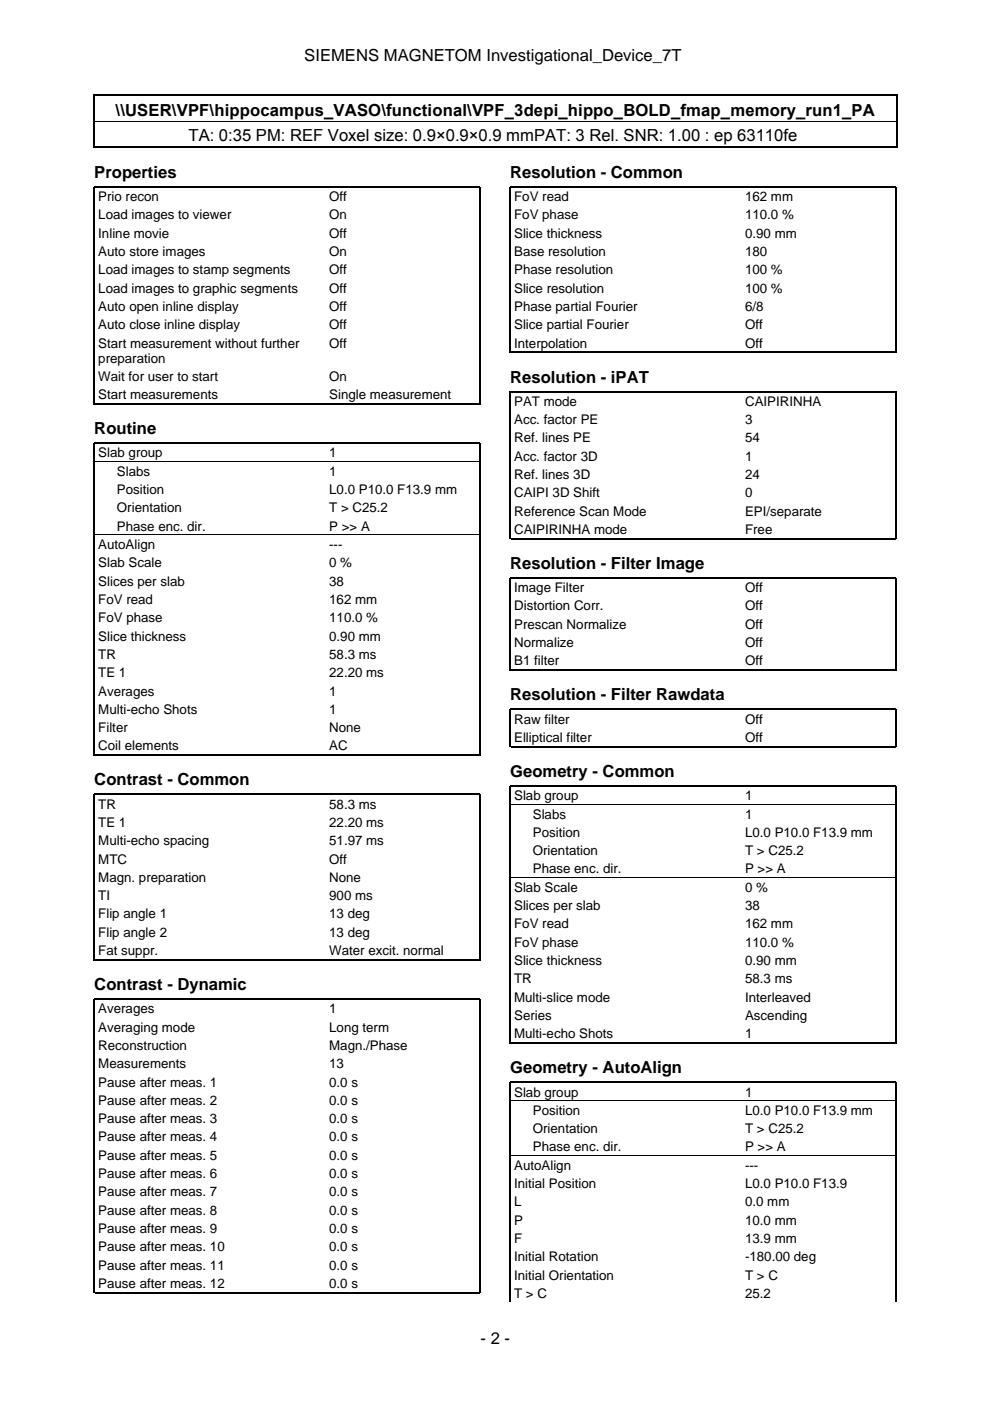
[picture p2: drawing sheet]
<svg xmlns="http://www.w3.org/2000/svg" width="210mm" height="297mm" viewBox="0 0 210 297" stroke-linecap="round" stroke-linejoin="round" font-family="sans-serif">
<defs><g id="words">
<g font-size="3.5">
<text x="64.5" y="12.9">SIEMENS MAGNETOM Investigational_Device_7T</text>
<text x="24.5" y="24.6">\\USER\VPF\hippocampus_VASO\functional\VPF_3depi_hippo_BOLD_fmap_memory_run1_PA</text>
<text x="40" y="29.9">TA: 0:35 PM: REF Voxel size: 0.9×0.9×0.9 mmPAT: 3 Rel. SNR: 1.00 : ep 63110fe</text>
<text x="20" y="37.7">Properties</text>
<text x="108.2" y="37.7">Resolution - Common</text>
<text x="108.2" y="81.1">Resolution - iPAT</text>
<text x="20" y="92">Routine</text>
<text x="108.2" y="120.6">Resolution - Filter Image</text>
<text x="108.2" y="148.5">Resolution - Filter Rawdata</text>
<text x="20" y="166.5">Contrast - Common</text>
<text x="108.2" y="164.7">Geometry - Common</text>
<text x="20" y="209.9">Contrast - Dynamic</text>
<text x="108.2" y="227.5">Geometry - AutoAlign</text>
<text x="101.9" y="284.9">- 2 -</text>
</g>
<g font-size="2.8">
<text x="20.8" y="42.6">Prio recon</text>
<text x="20.8" y="46.5">Load images to viewer</text>
<text x="69.8" y="42.6">Off</text>
<text x="69.8" y="46.5">On</text>
<text x="109" y="42.6">FoV read</text>
<text x="109" y="46.5">FoV phase</text>
<text x="158" y="42.6">162 mm</text>
<text x="158" y="46.5">110.0 %</text>
<text x="20.8" y="50.4">Inline movie</text>
<text x="69.8" y="50.4">Off</text>
<text x="109" y="50.4">Slice thickness</text>
<text x="158" y="50.4">0.90 mm</text>
<text x="20.8" y="54.3">Auto store images</text>
<text x="20.8" y="58.2">Load images to stamp segments</text>
<text x="69.8" y="54.3">On</text>
<text x="69.8" y="58.2">Off</text>
<text x="109" y="54.3">Base resolution</text>
<text x="109" y="58.2">Phase resolution</text>
<text x="158" y="54.3">180</text>
<text x="158" y="58.2">100 %</text>
<text x="20.8" y="62.1">Load images to graphic segments</text>
<text x="20.8" y="65.9">Auto open inline display</text>
<text x="69.8" y="62.1">Off</text>
<text x="69.8" y="65.9">Off</text>
<text x="109" y="62.1">Slice resolution</text>
<text x="109" y="65.9">Phase partial Fourier</text>
<text x="158" y="62.1">100 %</text>
<text x="158" y="65.9">6/8</text>
<text x="20.8" y="69.8">Auto close inline display</text>
<text x="69.8" y="69.8">Off</text>
<text x="109" y="69.8">Slice partial Fourier</text>
<text x="158" y="69.8">Off</text>
<text x="20.8" y="73.7">Start measurement without further</text>
<text x="20.8" y="76.9">preparation</text>
<text x="69.8" y="73.7">Off</text>
<text x="109" y="73.7">Interpolation</text>
<text x="158" y="73.7">Off</text>
<text x="20.8" y="80.7">Wait for user to start</text>
<text x="69.8" y="80.7">On</text>
<text x="20.8" y="84.6">Start measurements</text>
<text x="69.8" y="84.6">Single measurement</text>
<text x="109" y="86">PAT mode</text>
<text x="109" y="89.9">Acc. factor PE</text>
<text x="158" y="86">CAIPIRINHA</text>
<text x="158" y="89.9">3</text>
<text x="109" y="93.8">Ref. lines PE</text>
<text x="158" y="93.8">54</text>
<text x="20.8" y="97">Slab group</text>
<text x="24.8" y="100.9">Slabs</text>
<text x="69.8" y="97">1</text>
<text x="69.8" y="100.9">1</text>
<text x="109" y="97.7">Acc. factor 3D</text>
<text x="109" y="101.6">Ref. lines 3D</text>
<text x="158" y="97.7">1</text>
<text x="158" y="101.6">24</text>
<text x="24.8" y="104.8">Position</text>
<text x="69.8" y="104.8">L0.0 P10.0 F13.9 mm</text>
<text x="109" y="105.4">CAIPI 3D Shift</text>
<text x="158" y="105.4">0</text>
<text x="24.8" y="108.6">Orientation</text>
<text x="24.8" y="112.5">Phase enc. dir.</text>
<text x="69.8" y="108.6">T &gt; C25.2</text>
<text x="69.8" y="112.5">P &gt;&gt; A</text>
<text x="109" y="109.3">Reference Scan Mode</text>
<text x="109" y="113.2">CAIPIRINHA mode</text>
<text x="158" y="109.3">EPI/separate</text>
<text x="158" y="113.2">Free</text>
<text x="20.8" y="116.4">AutoAlign</text>
<text x="69.8" y="116.4">---</text>
<text x="20.8" y="120.3">Slab Scale</text>
<text x="20.8" y="124.2">Slices per slab</text>
<text x="69.8" y="120.3">0 %</text>
<text x="69.8" y="124.2">38</text>
<text x="109" y="125.6">Image Filter</text>
<text x="158" y="125.6">Off</text>
<text x="20.8" y="128.1">FoV read</text>
<text x="20.8" y="131.9">FoV phase</text>
<text x="69.8" y="128.1">162 mm</text>
<text x="69.8" y="131.9">110.0 %</text>
<text x="109" y="129.4">Distortion Corr.</text>
<text x="158" y="129.4">Off</text>
<text x="20.8" y="135.8">Slice thickness</text>
<text x="69.8" y="135.8">0.90 mm</text>
<text x="109" y="133.3">Prescan Normalize</text>
<text x="109" y="137.2">Normalize</text>
<text x="158" y="133.3">Off</text>
<text x="158" y="137.2">Off</text>
<text x="20.8" y="139.7">TR</text>
<text x="20.8" y="143.6">TE 1</text>
<text x="69.8" y="139.7">58.3 ms</text>
<text x="69.8" y="143.6">22.20 ms</text>
<text x="109" y="141.1">B1 filter</text>
<text x="158" y="141.1">Off</text>
<text x="20.8" y="147.5">Averages</text>
<text x="69.8" y="147.5">1</text>
<text x="20.8" y="151.3">Multi-echo Shots</text>
<text x="20.8" y="155.2">Filter</text>
<text x="69.8" y="151.3">1</text>
<text x="69.8" y="155.2">None</text>
<text x="109" y="153.4">Raw filter</text>
<text x="158" y="153.4">Off</text>
<text x="20.8" y="159.1">Coil elements</text>
<text x="69.8" y="159.1">AC</text>
<text x="109" y="157.3">Elliptical filter</text>
<text x="158" y="157.3">Off</text>
<text x="20.8" y="171.4">TR</text>
<text x="69.8" y="171.4">58.3 ms</text>
<text x="109" y="169.6">Slab group</text>
<text x="113" y="173.5">Slabs</text>
<text x="158" y="169.6">1</text>
<text x="158" y="173.5">1</text>
<text x="20.8" y="175.3">TE 1</text>
<text x="20.8" y="179.2">Multi-echo spacing</text>
<text x="69.8" y="175.3">22.20 ms</text>
<text x="69.8" y="179.2">51.97 ms</text>
<text x="113" y="177.4">Position</text>
<text x="158" y="177.4">L0.0 P10.0 F13.9 mm</text>
<text x="20.8" y="183.1">MTC</text>
<text x="69.8" y="183.1">Off</text>
<text x="113" y="181.3">Orientation</text>
<text x="113" y="185.2">Phase enc. dir.</text>
<text x="158" y="181.3">T &gt; C25.2</text>
<text x="158" y="185.2">P &gt;&gt; A</text>
<text x="20.8" y="187">Magn. preparation</text>
<text x="20.8" y="190.9">TI</text>
<text x="69.8" y="187">None</text>
<text x="69.8" y="190.9">900 ms</text>
<text x="109" y="189.1">Slab Scale</text>
<text x="158" y="189.1">0 %</text>
<text x="20.8" y="194.7">Flip angle 1</text>
<text x="69.8" y="194.7">13 deg</text>
<text x="109" y="193">Slices per slab</text>
<text x="109" y="196.8">FoV read</text>
<text x="158" y="193">38</text>
<text x="158" y="196.8">162 mm</text>
<text x="20.8" y="198.6">Flip angle 2</text>
<text x="20.8" y="202.5">Fat suppr.</text>
<text x="69.8" y="198.6">13 deg</text>
<text x="69.8" y="202.5">Water excit. normal</text>
<text x="109" y="200.7">FoV phase</text>
<text x="158" y="200.7">110.0 %</text>
<text x="109" y="204.6">Slice thickness</text>
<text x="109" y="208.5">TR</text>
<text x="158" y="204.6">0.90 mm</text>
<text x="158" y="208.5">58.3 ms</text>
<text x="20.8" y="214.8">Averages</text>
<text x="69.8" y="214.8">1</text>
<text x="109" y="212.4">Multi-slice mode</text>
<text x="158" y="212.4">Interleaved</text>
<text x="20.8" y="218.7">Averaging mode</text>
<text x="69.8" y="218.7">Long term</text>
<text x="109" y="216.3">Series</text>
<text x="109" y="220.1">Multi-echo Shots</text>
<text x="158" y="216.3">Ascending</text>
<text x="158" y="220.1">1</text>
<text x="20.8" y="222.6">Reconstruction</text>
<text x="20.8" y="226.5">Measurements</text>
<text x="69.8" y="222.6">Magn./Phase</text>
<text x="69.8" y="226.5">13</text>
<text x="20.8" y="230.4">Pause after meas. 1</text>
<text x="69.8" y="230.4">0.0 s</text>
<text x="109" y="232.5">Slab group</text>
<text x="158" y="232.5">1</text>
<text x="20.8" y="234.2">Pause after meas. 2</text>
<text x="20.8" y="238.1">Pause after meas. 3</text>
<text x="69.8" y="234.2">0.0 s</text>
<text x="69.8" y="238.1">0.0 s</text>
<text x="113" y="236.4">Position</text>
<text x="158" y="236.4">L0.0 P10.0 F13.9 mm</text>
<text x="20.8" y="242">Pause after meas. 4</text>
<text x="20.8" y="245.9">Pause after meas. 5</text>
<text x="69.8" y="242">0.0 s</text>
<text x="69.8" y="245.9">0.0 s</text>
<text x="113" y="240.2">Orientation</text>
<text x="113" y="244.1">Phase enc. dir.</text>
<text x="158" y="240.2">T &gt; C25.2</text>
<text x="158" y="244.1">P &gt;&gt; A</text>
<text x="20.8" y="249.8">Pause after meas. 6</text>
<text x="69.8" y="249.8">0.0 s</text>
<text x="109" y="248">AutoAlign</text>
<text x="109" y="251.9">Initial Position</text>
<text x="158" y="248">---</text>
<text x="158" y="251.9">L0.0 P10.0 F13.9</text>
<text x="20.8" y="253.6">Pause after meas. 7</text>
<text x="20.8" y="257.5">Pause after meas. 8</text>
<text x="69.8" y="253.6">0.0 s</text>
<text x="69.8" y="257.5">0.0 s</text>
<text x="109" y="255.8">L</text>
<text x="158" y="255.8">0.0 mm</text>
<text x="20.8" y="261.4">Pause after meas. 9</text>
<text x="69.8" y="261.4">0.0 s</text>
<text x="109" y="259.7">P</text>
<text x="109" y="263.6">F</text>
<text x="158" y="259.7">10.0 mm</text>
<text x="158" y="263.6">13.9 mm</text>
<text x="20.8" y="265.3">Pause after meas. 10</text>
<text x="20.8" y="269.2">Pause after meas. 11</text>
<text x="69.8" y="265.3">0.0 s</text>
<text x="69.8" y="269.2">0.0 s</text>
<text x="109" y="267.4">Initial Rotation</text>
<text x="158" y="267.4">-180.00 deg</text>
<text x="20.8" y="273">Pause after meas. 12</text>
<text x="69.8" y="273">0.0 s</text>
<text x="109" y="271.3">Initial Orientation</text>
<text x="109" y="275.2">T &gt; C</text>
<text x="158" y="271.3">T &gt; C</text>
<text x="158" y="275.2">25.2</text>
</g>
</g></defs>
<g fill="none" stroke="#000" stroke-width=".26">
<path d="M19.9 20v11.3M20 20.2h170M20 31.2h170M190.1 20v11.3M108.2 74.8v-35.2h81.8v35.2M108.3 74.7h81.6M20 85.8v-46.2h81.8v46.2M20.1 85.6h81.6M108.2 114.3v-31.3h81.8v31.3M108.3 114.2h81.6M108.2 142.2v-19.7h81.8v19.7M108.2 158.4v-8h81.8v8"/>
<path d="M108.3 142.1h81.6M108.3 158.3h81.6M20 160.2v-66.2h81.8v66.2M20.1 160.1h81.6M20 203.6v-35.2h81.8v35.2M20.1 203.5h81.6M108.2 221.3v-54.7h81.8v54.7M108.3 221.1h81.6M20 274.2v-62.4h81.8v62.4M20.1 274h81.6M108.2 276.1v-46.6h81.8v46.6"/>
</g>
<path d="M20 25.7h170M20.1 97.8h81.6M20.1 113.4h81.6M108.3 170.5h81.6M108.3 186.1h81.6M108.3 233.3h81.6M108.3 245h81.6" fill="none" stroke="#000" stroke-width=".21"/>
<use href="#words"/>
</svg>
